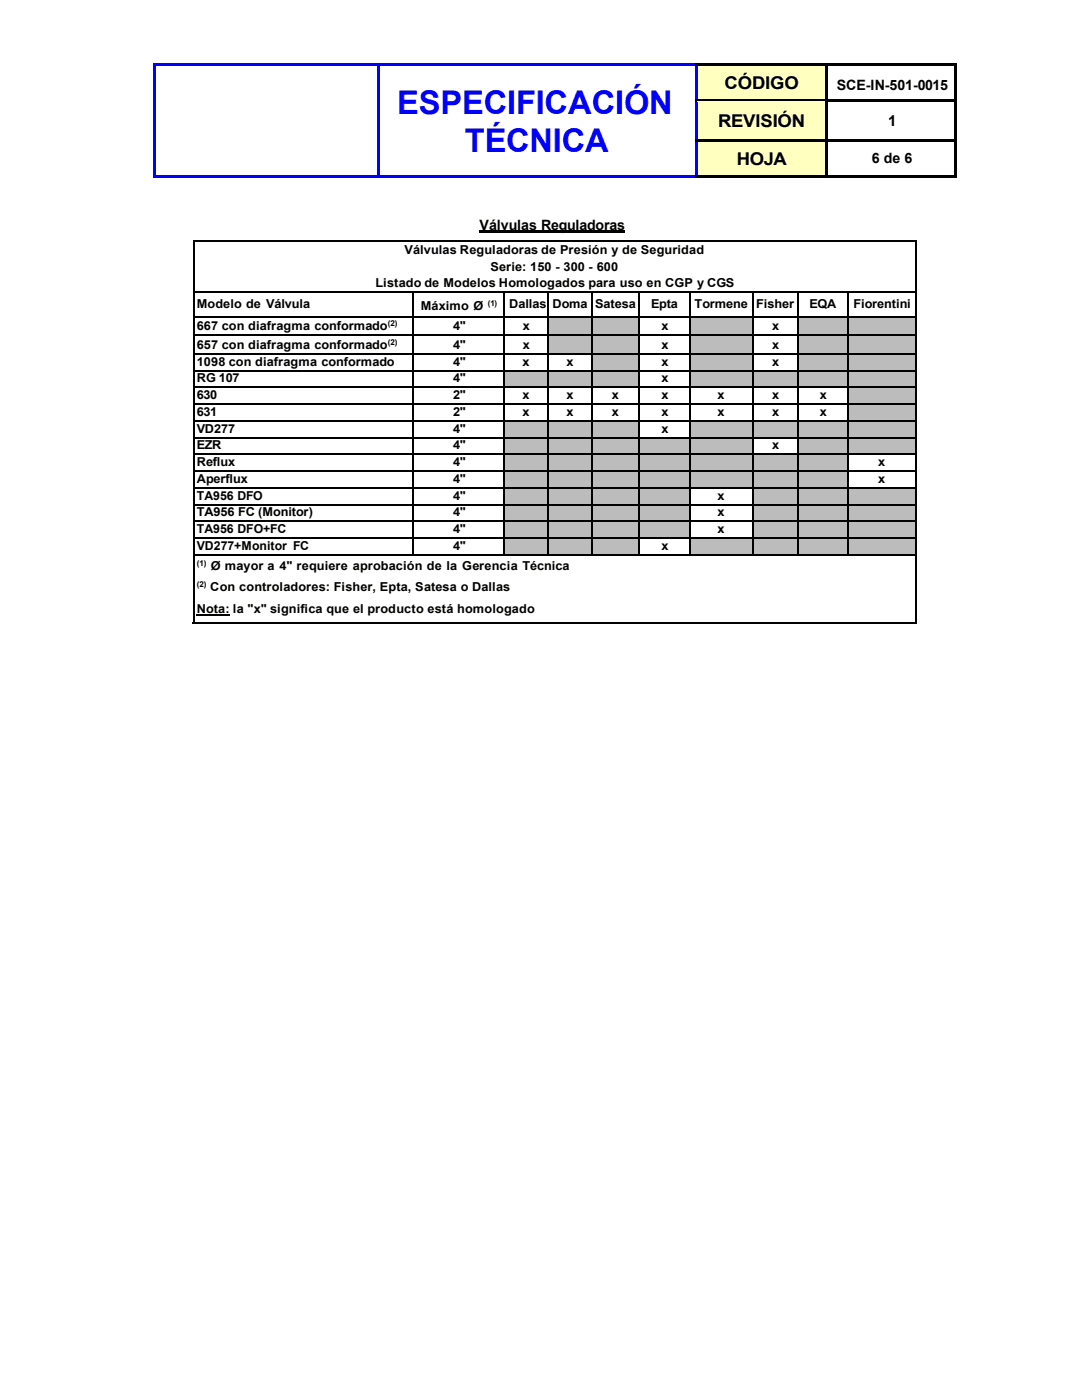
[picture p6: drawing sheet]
<svg xmlns="http://www.w3.org/2000/svg" width="216mm" height="279mm" viewBox="0 0 216 279" stroke-linecap="round" stroke-linejoin="round" font-family="sans-serif">
<defs><g id="words">
<g font-size="6.5" fill="#00f">
<text x="79.3" y="22.8">ESPECIFICACIÓN</text>
<text x="92.7" y="30.4">TÉCNICA</text>
</g>
<g font-size="3.5">
<text x="144.6" y="17.8">CÓDIGO</text>
<text x="143.3" y="25.4">REVISIÓN</text>
<text x="147" y="33">HOJA</text>
</g>
<text font-size="3" x="177.2" y="25.1">1</text>
<g font-size="2.8">
<text x="167" y="17.9">SCE-IN-501-0015</text>
<text x="174" y="32.5">6 de 6</text>
<text x="95.7" y="45.9">Válvulas Reguladoras</text>
</g>
<g font-size="2.5">
<text x="80.7" y="50.7">Válvulas Reguladoras de Presión y de Seguridad</text>
<text x="74.9" y="57.2">Listado de Modelos Homologados para uso en CGP y CGS</text>
<text x="97.9" y="54.1">Serie: 150 - 300 - 600</text>
<text x="39.3" y="61.6">Modelo de Válvula</text>
<text x="39.3" y="65.9">667 con diafragma conformado</text>
<text x="84" y="61.8">Máximo Ø</text>
<text x="90.4" y="65.8">4&quot;</text>
<text x="101.6" y="61.6">Dallas</text>
<text x="104.3" y="65.8">x</text>
<text x="110.3" y="61.6">Doma</text>
<text x="118.7" y="61.6">Satesa</text>
<text x="129.9" y="61.6">Epta</text>
<text x="132" y="65.8">x</text>
<text x="138.6" y="61.6">Tormene</text>
<text x="150.9" y="61.6">Fisher</text>
<text x="154.1" y="65.8">x</text>
<text x="161.5" y="61.6">EQA</text>
<text x="170.3" y="61.6">Fiorentini</text>
<text x="39.3" y="69.6">657 con diafragma conformado</text>
<text x="90.4" y="69.6">4&quot;</text>
<text x="104.3" y="69.6">x</text>
<text x="132" y="69.6">x</text>
<text x="154.1" y="69.6">x</text>
<text x="39.3" y="72.9">1098 con diafragma conformado</text>
<text x="39.3" y="76.3">RG 107</text>
<text x="90.4" y="72.9">4&quot;</text>
<text x="90.4" y="76.3">4&quot;</text>
<text x="104.3" y="72.9">x</text>
<text x="113" y="72.9">x</text>
<text x="132" y="72.9">x</text>
<text x="132" y="76.3">x</text>
<text x="154.1" y="72.9">x</text>
<text x="39.3" y="79.7">630</text>
<text x="39.3" y="83">631</text>
<text x="90.4" y="79.7">2&quot;</text>
<text x="90.4" y="83">2&quot;</text>
<text x="104.3" y="79.7">x</text>
<text x="104.3" y="83">x</text>
<text x="113" y="79.7">x</text>
<text x="113" y="83">x</text>
<text x="122.1" y="79.7">x</text>
<text x="122.1" y="83">x</text>
<text x="132" y="79.7">x</text>
<text x="132" y="83">x</text>
<text x="143.2" y="79.7">x</text>
<text x="143.2" y="83">x</text>
<text x="154.1" y="79.7">x</text>
<text x="154.1" y="83">x</text>
<text x="163.6" y="79.7">x</text>
<text x="163.6" y="83">x</text>
<text x="39.3" y="86.3">VD277</text>
<text x="39.3" y="89.7">EZR</text>
<text x="90.4" y="86.3">4&quot;</text>
<text x="90.4" y="89.7">4&quot;</text>
<text x="132" y="86.3">x</text>
<text x="154.1" y="89.7">x</text>
<text x="39.3" y="93">Reflux</text>
<text x="90.4" y="93">4&quot;</text>
<text x="175.3" y="93">x</text>
<text x="39.3" y="96.4">Aperflux</text>
<text x="39.3" y="99.7">TA956 DFO</text>
<text x="90.4" y="96.4">4&quot;</text>
<text x="90.4" y="99.7">4&quot;</text>
<text x="143.2" y="99.7">x</text>
<text x="175.3" y="96.4">x</text>
<text x="39.3" y="103.1">TA956 FC (Monitor)</text>
<text x="39.3" y="106.4">TA956 DFO+FC</text>
<text x="90.4" y="103.1">4&quot;</text>
<text x="90.4" y="106.4">4&quot;</text>
<text x="143.2" y="103.1">x</text>
<text x="143.2" y="106.4">x</text>
<text x="39.3" y="109.7">VD277+Monitor FC</text>
<text x="42" y="113.7">Ø mayor a 4&quot; requiere aprobación de la Gerencia Técnica</text>
<text x="90.4" y="109.7">4&quot;</text>
<text x="132" y="109.7">x</text>
<text x="42" y="117.9">Con controladores: Fisher, Epta, Satesa o Dallas</text>
<text x="39.3" y="122.4">Nota: la &quot;x&quot; significa que el producto está homologado</text>
</g>
<g font-size="1.6">
<text x="77.4" y="65.2">(2)</text>
<text x="97.3" y="61.1">(1)</text>
<text x="77.4" y="68.8">(2)</text>
<text x="39.3" y="113">(1)</text>
<text x="39.3" y="117.2">(2)</text>
</g>
</g></defs>
<g fill="#ffffbf">
<path d="M139.3 13.3h25.3v6.5h-25.3z" fill-rule="evenodd"/>
<path d="M139.3 13.3h25.3v5.3h-25.3z" fill-rule="evenodd"/>
</g>
<g fill="#00f">
<path d="M30.6 12.7h.5v.6h-.5z" fill-rule="evenodd"/>
<path d="M30.6 12.7h.5v.5h-.5z" fill-rule="evenodd"/>
<path d="M31.1 12.7h44.1v.5h-44.1z" fill-rule="evenodd"/>
<path d="M75.2 13.2l.6 .1z" fill-rule="evenodd"/>
<path d="M75.2 12.7h.6v.5h-.6z" fill-rule="evenodd"/>
<path d="M75.8 12.7h63v.5h-63z" fill-rule="evenodd"/>
<path d="M138.8 13.2l.5 .1z" fill-rule="evenodd"/>
</g>
<g fill="#000">
<path d="M138.8 12.7h.5v.5h-.5z" fill-rule="evenodd"/>
<path d="M139.3 12.7h25.3v.5h-25.3z" fill-rule="evenodd"/>
<path d="M164.6 13.2l.5 .1z" fill-rule="evenodd"/>
<path d="M164.6 12.7h.5v.5h-.5z" fill-rule="evenodd"/>
<path d="M165.1 12.7h25.4v.5h-25.4z" fill-rule="evenodd"/>
<path d="M190.5 12.7h.5v.6h-.5z" fill-rule="evenodd"/>
<path d="M190.5 12.7h.5v.5h-.5z" fill-rule="evenodd"/>
</g>
<path d="M139.3 13.2h25.3" fill="none" stroke="#ffffbf" stroke-width=".2"/>
<g fill="#00f">
<path d="M30.6 13.3h.5v6.5h-.5z" fill-rule="evenodd"/>
<path d="M75.2 13.3h.6v6.5h-.6z" fill-rule="evenodd"/>
<path d="M138.8 13.3h.5v6.5h-.5z" fill-rule="evenodd"/>
</g>
<g fill="#000">
<path d="M164.6 13.3h.5v6.5h-.5z" fill-rule="evenodd"/>
<path d="M190.5 13.3h.5v6.5h-.5z" fill-rule="evenodd"/>
</g>
<g fill="#ffffbf">
<path d="M139.3 20.3h25.3v7.6h-25.3z" fill-rule="evenodd"/>
<path d="M139.3 20.3h25.3v5.9h-25.3z" fill-rule="evenodd"/>
</g>
<g fill="#00f">
<path d="M30.6 19.8h.5v.5h-.5z" fill-rule="evenodd"/>
<path d="M75.2 19.8h.6v.5h-.6z" fill-rule="evenodd"/>
</g>
<g fill="#000">
<path d="M138.8 19.8h.5v.5h-.5z" fill-rule="evenodd"/>
<path d="M139.3 19.8h25.3v.5h-25.3z" fill-rule="evenodd"/>
<path d="M164.6 19.8h.5v.5h-.5z" fill-rule="evenodd"/>
<path d="M165.1 19.8h25.4v.5h-25.4z" fill-rule="evenodd"/>
<path d="M190.5 19.8h.5v.5h-.5z" fill-rule="evenodd"/>
</g>
<path d="M139.3 20.3h25.3" fill="none" stroke="#ffffbf" stroke-width=".2"/>
<g fill="#00f">
<path d="M30.6 20.3h.5v7.6h-.5z" fill-rule="evenodd"/>
<path d="M75.2 20.3h.6v7.6h-.6z" fill-rule="evenodd"/>
<path d="M138.8 20.3h.5v7.6h-.5z" fill-rule="evenodd"/>
</g>
<g fill="#000">
<path d="M164.6 20.3h.5v7.6h-.5z" fill-rule="evenodd"/>
<path d="M190.5 20.3h.5v7.6h-.5z" fill-rule="evenodd"/>
</g>
<g fill="#ffffbf">
<path d="M139.3 28.4h25.3v6.6h-25.3z" fill-rule="evenodd"/>
<path d="M139.3 28.4h25.3v5.4h-25.3z" fill-rule="evenodd"/>
</g>
<g fill="#00f">
<path d="M30.6 27.9h.5v.5h-.5z" fill-rule="evenodd"/>
<path d="M75.2 27.9h.6v.5h-.6z" fill-rule="evenodd"/>
</g>
<g fill="#000">
<path d="M138.8 27.9h.5v.5h-.5z" fill-rule="evenodd"/>
<path d="M139.3 27.9h25.3v.5h-25.3z" fill-rule="evenodd"/>
<path d="M164.6 27.9h.5v.5h-.5z" fill-rule="evenodd"/>
<path d="M165.1 27.9h25.4v.5h-25.4z" fill-rule="evenodd"/>
<path d="M190.5 27.9h.5v.5h-.5z" fill-rule="evenodd"/>
</g>
<path d="M139.3 28.4h25.3" fill="none" stroke="#ffffbf" stroke-width=".2"/>
<g fill="#00f">
<path d="M30.6 28.4h.5v6.7h-.5z" fill-rule="evenodd"/>
<path d="M30.6 35.1h.5v.5h-.5z" fill-rule="evenodd"/>
<path d="M30.6 35.1h.5v.5h-.5z" fill-rule="evenodd"/>
<path d="M31.1 35.1h44.1v.5h-44.1z" fill-rule="evenodd"/>
<path d="M75.2 28.4h.6v6.7h-.6z" fill-rule="evenodd"/>
<path d="M75.2 35.1h.6v.5h-.6z" fill-rule="evenodd"/>
<path d="M75.8 35.1h63v.5h-63z" fill-rule="evenodd"/>
<path d="M138.8 28.4h.5v6.7h-.5z" fill-rule="evenodd"/>
</g>
<g fill="#000">
<path d="M138.8 35.1h.5v.5h-.5z" fill-rule="evenodd"/>
<path d="M139.3 35.1h25.3v.5h-25.3z" fill-rule="evenodd"/>
<path d="M164.6 28.4h.5v6.7h-.5z" fill-rule="evenodd"/>
<path d="M164.6 35.1h.5v.5h-.5z" fill-rule="evenodd"/>
<path d="M165.1 35.1h25.4v.5h-25.4z" fill-rule="evenodd"/>
<path d="M190.5 28.4h.5v6.7h-.5z" fill-rule="evenodd"/>
<path d="M190.5 35.1h.5v.5h-.5z" fill-rule="evenodd"/>
<path d="M190.5 35.1h.5v.5h-.5z" fill-rule="evenodd"/>
<path d="M38.4 48h.4v.4h-.4z" fill-rule="evenodd"/>
<path d="M38.4 48h.4v.4h-.4z" fill-rule="evenodd"/>
<path d="M38.4 58h.4v.4h-.4z" fill-rule="evenodd"/>
<path d="M82.3 58h.4v.4h-.4z" fill-rule="evenodd"/>
<path d="M95.7 45.9h29v.5h-29z" fill-rule="evenodd"/>
<path d="M100.5 58h.3v.4h-.3z" fill-rule="evenodd"/>
<path d="M109.2 58h.3v.4h-.3z" fill-rule="evenodd"/>
<path d="M117.9 58h.3v.4h-.3z" fill-rule="evenodd"/>
<path d="M127.4 58h.3v.4h-.3z" fill-rule="evenodd"/>
<path d="M137.4 58h.4v.4h-.4z" fill-rule="evenodd"/>
<path d="M150.1 58h.4v.4h-.4z" fill-rule="evenodd"/>
<path d="M159 58h.3v.4h-.3z" fill-rule="evenodd"/>
<path d="M169.1 58h.4v.4h-.4z" fill-rule="evenodd"/>
<path d="M182.6 48h.2v.4h-.2z" fill-rule="evenodd"/>
<path d="M182.6 58h.2v.4h-.2z" fill-rule="evenodd"/>
</g>
<g fill="none" stroke="#000" stroke-width=".34">
<path d="M38.6 48.4v9.6M38.6 58.4v4.6M38.8 48.2h143.8M38.8 58.2h43.5M82.7 58.2h17.8M100.8 58.2h8.4M109.3 58.4v4.6M109.5 58.2h8.4M118.1 58.4v4.6M118.2 58.2h9.2M127.5 58.4v4.6M127.7 58.2h9.7"/>
<path d="M137.6 58.4v4.6M137.8 58.2h12.3M150.5 58.2h8.5M159.2 58.4v4.6M159.3 58.2h9.8M169.3 58.4v4.6M169.5 58.2h13.1"/>
</g>
<path d="M82.4 58.4v4.6M100.6 58.4v4.6M150.3 58.4v4.6M182.7 48.4v9.6M182.7 58.4v4.6" fill="none" stroke="#000" stroke-width=".25"/>
<g fill="#bcbcbc">
<path d="M109.5 63.3h8.3v3.4h-8.3z" fill-rule="evenodd"/>
<path d="M109.5 63.3h8.3v2.4h-8.3z" fill-rule="evenodd"/>
<path d="M118.2 63.3h9.1v3.4h-9.1z" fill-rule="evenodd"/>
<path d="M118.2 63.3h9.1v2.4h-9.1z" fill-rule="evenodd"/>
<path d="M137.8 63.3h12.3v3.4h-12.3z" fill-rule="evenodd"/>
<path d="M137.8 63.3h12.3v2.4h-12.3z" fill-rule="evenodd"/>
<path d="M159.3 63.3h9.8v3.4h-9.8z" fill-rule="evenodd"/>
<path d="M159.3 63.3h9.8v2.4h-9.8z" fill-rule="evenodd"/>
<path d="M169.5 63.3h13.1v3.4h-13.1z" fill-rule="evenodd"/>
<path d="M169.5 63.3h13.1v2.4h-13.1z" fill-rule="evenodd"/>
</g>
<g fill="#000">
<path d="M38.4 63h.4v.3h-.4z" fill-rule="evenodd"/>
<path d="M82.3 63h.3v.3h-.3z" fill-rule="evenodd"/>
<path d="M100.5 63h.2v.3h-.2z" fill-rule="evenodd"/>
<path d="M109.2 63h.3v.3h-.3z" fill-rule="evenodd"/>
<path d="M117.9 63h.3v.3h-.3z" fill-rule="evenodd"/>
<path d="M127.4 63h.3v.3h-.3z" fill-rule="evenodd"/>
<path d="M137.4 63h.4v.3h-.4z" fill-rule="evenodd"/>
<path d="M150.1 63h.3v.3h-.3z" fill-rule="evenodd"/>
<path d="M159 63h.3v.3h-.3z" fill-rule="evenodd"/>
<path d="M169.1 63h.4v.3h-.4z" fill-rule="evenodd"/>
<path d="M182.6 63h.2v.3h-.2z" fill-rule="evenodd"/>
</g>
<g fill="none" stroke="#000" stroke-width=".25">
<path d="M38.8 63.2h43.5M82.4 63.3v3.4M82.6 63.2h17.9M100.6 63.3v3.4M100.7 63.2h8.5M109.5 63.2h8.4M118.2 63.2h9.2M127.7 63.2h9.7M137.8 63.2h12.3M150.3 63.3v3.4M150.4 63.2h8.6M159.3 63.2h9.8"/>
<path d="M169.5 63.2h13.1M182.7 63.3v3.4"/>
</g>
<path d="M38.6 63.3v3.4M109.3 63.3v3.4M118.1 63.3v3.4M127.5 63.3v3.4M137.6 63.3v3.4M159.2 63.3v3.4M169.3 63.3v3.4" fill="none" stroke="#000" stroke-width=".34"/>
<g fill="#bcbcbc">
<path d="M109.5 67.1h8.3v3.4h-8.3z" fill-rule="evenodd"/>
<path d="M109.5 67.1h8.3v2.4h-8.3z" fill-rule="evenodd"/>
<path d="M118.2 67.1h9.1v3.4h-9.1z" fill-rule="evenodd"/>
<path d="M118.2 67.1h9.1v2.4h-9.1z" fill-rule="evenodd"/>
<path d="M137.8 67.1h12.3v3.4h-12.3z" fill-rule="evenodd"/>
<path d="M137.8 67.1h12.3v2.4h-12.3z" fill-rule="evenodd"/>
<path d="M159.3 67.1h9.8v3.4h-9.8z" fill-rule="evenodd"/>
<path d="M159.3 67.1h9.8v2.4h-9.8z" fill-rule="evenodd"/>
<path d="M169.5 67.1h13.1v3.4h-13.1z" fill-rule="evenodd"/>
<path d="M169.5 67.1h13.1v2.4h-13.1z" fill-rule="evenodd"/>
</g>
<g fill="#000">
<path d="M38.4 66.7h.4v.4h-.4z" fill-rule="evenodd"/>
<path d="M82.3 66.7h.4v.4h-.4z" fill-rule="evenodd"/>
<path d="M100.5 66.7h.3v.4h-.3z" fill-rule="evenodd"/>
<path d="M109.2 66.7h.3v.4h-.3z" fill-rule="evenodd"/>
<path d="M117.9 66.7h.3v.4h-.3z" fill-rule="evenodd"/>
<path d="M127.4 66.7h.3v.4h-.3z" fill-rule="evenodd"/>
<path d="M137.4 66.7h.4v.4h-.4z" fill-rule="evenodd"/>
<path d="M150.1 66.7h.4v.4h-.4z" fill-rule="evenodd"/>
<path d="M159 66.7h.3v.4h-.3z" fill-rule="evenodd"/>
<path d="M169.1 66.7h.4v.4h-.4z" fill-rule="evenodd"/>
<path d="M182.6 66.7h.2v.4h-.2z" fill-rule="evenodd"/>
</g>
<g fill="none" stroke="#000" stroke-width=".34">
<path d="M38.6 67.1v3.4M38.8 66.9h43.5M82.7 66.9h17.8M100.8 66.9h8.4M109.3 67.1v3.4M109.5 66.9h8.4M118.1 67.1v3.4M118.2 66.9h9.2M127.5 67.1v3.4M127.7 66.9h9.7M137.6 67.1v3.4M137.8 66.9h12.3"/>
<path d="M150.5 66.9h8.5M159.2 67.1v3.4M159.3 66.9h9.8M169.3 67.1v3.4M169.5 66.9h13.1"/>
</g>
<path d="M82.4 67.1v3.4M100.6 67.1v3.4M150.3 67.1v3.4M182.7 67.1v3.4" fill="none" stroke="#000" stroke-width=".25"/>
<g fill="#bcbcbc">
<path d="M118.2 70.7h9.1v3.1h-9.1z" fill-rule="evenodd"/>
<path d="M118.2 70.7h9.1v2.1h-9.1z" fill-rule="evenodd"/>
<path d="M137.8 70.7h12.3v3.1h-12.3z" fill-rule="evenodd"/>
<path d="M137.8 70.7h12.3v2.1h-12.3z" fill-rule="evenodd"/>
<path d="M159.3 70.7h9.8v3.1h-9.8z" fill-rule="evenodd"/>
<path d="M159.3 70.7h9.8v2.1h-9.8z" fill-rule="evenodd"/>
<path d="M169.5 70.7h13.1v3.1h-13.1z" fill-rule="evenodd"/>
<path d="M169.5 70.7h13.1v2.1h-13.1z" fill-rule="evenodd"/>
</g>
<g fill="#000">
<path d="M38.4 70.5h.4v.2h-.4z" fill-rule="evenodd"/>
<path d="M82.3 70.5h.3v.2h-.3z" fill-rule="evenodd"/>
<path d="M100.5 70.5h.2v.2h-.2z" fill-rule="evenodd"/>
<path d="M109.2 70.5h.3v.2h-.3z" fill-rule="evenodd"/>
<path d="M117.9 70.5h.3v.2h-.3z" fill-rule="evenodd"/>
<path d="M127.4 70.5h.3v.2h-.3z" fill-rule="evenodd"/>
<path d="M137.4 70.5h.4v.2h-.4z" fill-rule="evenodd"/>
<path d="M150.1 70.5h.3v.2h-.3z" fill-rule="evenodd"/>
<path d="M159 70.5h.3v.2h-.3z" fill-rule="evenodd"/>
<path d="M169.1 70.5h.4v.2h-.4z" fill-rule="evenodd"/>
<path d="M182.6 70.5h.2v.2h-.2z" fill-rule="evenodd"/>
</g>
<g fill="none" stroke="#000" stroke-width=".25">
<path d="M38.8 70.6h43.5M82.4 70.7v3.1M82.6 70.6h17.9M100.6 70.7v3.1M100.7 70.6h8.5M109.5 70.6h8.4M118.2 70.6h9.2M127.7 70.6h9.7M137.8 70.6h12.3M150.3 70.7v3.1M150.4 70.6h8.6M159.3 70.6h9.8"/>
<path d="M169.5 70.6h13.1M182.7 70.7v3.1"/>
</g>
<path d="M38.6 70.7v3.1M109.3 70.7v3.1M118.1 70.7v3.1M127.5 70.7v3.1M137.6 70.7v3.1M159.2 70.7v3.1M169.3 70.7v3.1" fill="none" stroke="#000" stroke-width=".34"/>
<g fill="#bcbcbc">
<path d="M100.7 74.2h8.5v2.9h-8.5z" fill-rule="evenodd"/>
<path d="M100.7 74.2h8.5v2h-8.5z" fill-rule="evenodd"/>
<path d="M109.5 74.2h8.3v2.9h-8.3z" fill-rule="evenodd"/>
<path d="M109.5 74.2h8.3v2h-8.3z" fill-rule="evenodd"/>
<path d="M118.2 74.2h9.1v2.9h-9.1z" fill-rule="evenodd"/>
<path d="M118.2 74.2h9.1v2h-9.1z" fill-rule="evenodd"/>
<path d="M137.8 74.2h12.3v2.9h-12.3z" fill-rule="evenodd"/>
<path d="M137.8 74.2h12.3v2h-12.3z" fill-rule="evenodd"/>
<path d="M150.4 74.2h8.6v2.9h-8.6z" fill-rule="evenodd"/>
<path d="M150.4 74.2h8.6v2h-8.6z" fill-rule="evenodd"/>
<path d="M159.3 74.2h9.8v2.9h-9.8z" fill-rule="evenodd"/>
<path d="M159.3 74.2h9.8v2h-9.8z" fill-rule="evenodd"/>
<path d="M169.5 74.2h13.1v2.9h-13.1z" fill-rule="evenodd"/>
<path d="M169.5 74.2h13.1v2h-13.1z" fill-rule="evenodd"/>
</g>
<g fill="#000">
<path d="M38.4 73.8h.4v.4h-.4z" fill-rule="evenodd"/>
<path d="M82.3 73.8h.4v.4h-.4z" fill-rule="evenodd"/>
<path d="M100.5 73.8h.3v.4h-.3z" fill-rule="evenodd"/>
<path d="M109.2 73.8h.3v.4h-.3z" fill-rule="evenodd"/>
<path d="M117.9 73.8h.3v.4h-.3z" fill-rule="evenodd"/>
<path d="M127.4 73.8h.3v.4h-.3z" fill-rule="evenodd"/>
<path d="M137.4 73.8h.4v.4h-.4z" fill-rule="evenodd"/>
<path d="M150.1 73.8h.4v.4h-.4z" fill-rule="evenodd"/>
<path d="M159 73.8h.3v.4h-.3z" fill-rule="evenodd"/>
<path d="M169.1 73.8h.4v.4h-.4z" fill-rule="evenodd"/>
<path d="M182.6 73.8h.2v.4h-.2z" fill-rule="evenodd"/>
</g>
<g fill="none" stroke="#000" stroke-width=".34">
<path d="M38.6 74.2v2.9M38.8 74h43.5M82.7 74h17.8M100.8 74h8.4M109.3 74.2v2.9M109.5 74h8.4M118.1 74.2v2.9M118.2 74h9.2M127.5 74.2v2.9M127.7 74h9.7M137.6 74.2v2.9M137.8 74h12.3"/>
<path d="M150.5 74h8.5M159.2 74.2v2.9M159.3 74h9.8M169.3 74.2v2.9M169.5 74h13.1"/>
</g>
<path d="M82.4 74.2v2.9M100.6 74.2v2.9M150.3 74.2v2.9M182.7 74.2v2.9" fill="none" stroke="#000" stroke-width=".25"/>
<g fill="#bcbcbc">
<path d="M169.5 77.5h13.1v3h-13.1z" fill-rule="evenodd"/>
<path d="M169.5 77.5h13.1v2.1h-13.1z" fill-rule="evenodd"/>
</g>
<g fill="#000">
<path d="M38.4 77.1h.4v.4h-.4z" fill-rule="evenodd"/>
<path d="M82.3 77.1h.4v.4h-.4z" fill-rule="evenodd"/>
<path d="M100.5 77.1h.3v.4h-.3z" fill-rule="evenodd"/>
<path d="M109.2 77.1h.3v.4h-.3z" fill-rule="evenodd"/>
<path d="M117.9 77.1h.3v.4h-.3z" fill-rule="evenodd"/>
<path d="M127.4 77.1h.3v.4h-.3z" fill-rule="evenodd"/>
<path d="M137.4 77.1h.4v.4h-.4z" fill-rule="evenodd"/>
<path d="M150.1 77.1h.4v.4h-.4z" fill-rule="evenodd"/>
<path d="M159 77.1h.3v.4h-.3z" fill-rule="evenodd"/>
<path d="M169.1 77.1h.4v.4h-.4z" fill-rule="evenodd"/>
<path d="M182.6 77.1h.2v.4h-.2z" fill-rule="evenodd"/>
</g>
<g fill="none" stroke="#000" stroke-width=".34">
<path d="M38.6 77.5v3M38.8 77.3h43.5M82.7 77.3h17.8M100.8 77.3h8.4M109.3 77.5v3M109.5 77.3h8.4M118.1 77.5v3M118.2 77.3h9.2M127.5 77.5v3M127.7 77.3h9.7M137.6 77.5v3M137.8 77.3h12.3"/>
<path d="M150.5 77.3h8.5M159.2 77.5v3M159.3 77.3h9.8M169.3 77.5v3M169.5 77.3h13.1"/>
</g>
<path d="M82.4 77.5v3M100.6 77.5v3M150.3 77.5v3M182.7 77.5v3" fill="none" stroke="#000" stroke-width=".25"/>
<g fill="#bcbcbc">
<path d="M169.5 80.8h13.1v3.1h-13.1z" fill-rule="evenodd"/>
<path d="M169.5 80.8h13.1v2h-13.1z" fill-rule="evenodd"/>
</g>
<g fill="#000">
<path d="M38.4 80.5h.4v.3h-.4z" fill-rule="evenodd"/>
<path d="M82.3 80.5h.3v.3h-.3z" fill-rule="evenodd"/>
<path d="M100.5 80.5h.2v.3h-.2z" fill-rule="evenodd"/>
<path d="M109.2 80.5h.3v.3h-.3z" fill-rule="evenodd"/>
<path d="M117.9 80.5h.3v.3h-.3z" fill-rule="evenodd"/>
<path d="M127.4 80.5h.3v.3h-.3z" fill-rule="evenodd"/>
<path d="M137.4 80.5h.4v.3h-.4z" fill-rule="evenodd"/>
<path d="M150.1 80.5h.3v.3h-.3z" fill-rule="evenodd"/>
<path d="M159 80.5h.3v.3h-.3z" fill-rule="evenodd"/>
<path d="M169.1 80.5h.4v.3h-.4z" fill-rule="evenodd"/>
<path d="M182.6 80.5h.2v.3h-.2z" fill-rule="evenodd"/>
</g>
<g fill="none" stroke="#000" stroke-width=".25">
<path d="M38.8 80.7h43.5M82.4 80.8v3.1M82.6 80.7h17.9M100.6 80.8v3.1M100.7 80.7h8.5M109.5 80.7h8.4M118.2 80.7h9.2M127.7 80.7h9.7M137.8 80.7h12.3M150.3 80.8v3.1M150.4 80.7h8.6M159.3 80.7h9.8"/>
<path d="M169.5 80.7h13.1M182.7 80.8v3.1"/>
</g>
<path d="M38.6 80.8v3.1M109.3 80.8v3.1M118.1 80.8v3.1M127.5 80.8v3.1M137.6 80.8v3.1M159.2 80.8v3.1M169.3 80.8v3.1" fill="none" stroke="#000" stroke-width=".34"/>
<g fill="#bcbcbc">
<path d="M100.7 84.1h8.5v3.1h-8.5z" fill-rule="evenodd"/>
<path d="M100.7 84.1h8.5v2.1h-8.5z" fill-rule="evenodd"/>
<path d="M109.5 84.1h8.3v3.1h-8.3z" fill-rule="evenodd"/>
<path d="M109.5 84.1h8.3v2.1h-8.3z" fill-rule="evenodd"/>
<path d="M118.2 84.1h9.1v3.1h-9.1z" fill-rule="evenodd"/>
<path d="M118.2 84.1h9.1v2.1h-9.1z" fill-rule="evenodd"/>
<path d="M137.8 84.1h12.3v3.1h-12.3z" fill-rule="evenodd"/>
<path d="M137.8 84.1h12.3v2.1h-12.3z" fill-rule="evenodd"/>
<path d="M150.4 84.1h8.6v3.1h-8.6z" fill-rule="evenodd"/>
<path d="M150.4 84.1h8.6v2.1h-8.6z" fill-rule="evenodd"/>
<path d="M159.3 84.1h9.8v3.1h-9.8z" fill-rule="evenodd"/>
<path d="M159.3 84.1h9.8v2.1h-9.8z" fill-rule="evenodd"/>
<path d="M169.5 84.1h13.1v3.1h-13.1z" fill-rule="evenodd"/>
<path d="M169.5 84.1h13.1v2.1h-13.1z" fill-rule="evenodd"/>
</g>
<g fill="#000">
<path d="M38.4 83.9h.4v.2h-.4z" fill-rule="evenodd"/>
<path d="M82.3 83.9h.3v.2h-.3z" fill-rule="evenodd"/>
<path d="M100.5 83.9h.2v.2h-.2z" fill-rule="evenodd"/>
<path d="M109.2 83.9h.3v.2h-.3z" fill-rule="evenodd"/>
<path d="M117.9 83.9h.3v.2h-.3z" fill-rule="evenodd"/>
<path d="M127.4 83.9h.3v.2h-.3z" fill-rule="evenodd"/>
<path d="M137.4 83.9h.4v.2h-.4z" fill-rule="evenodd"/>
<path d="M150.1 83.9h.3v.2h-.3z" fill-rule="evenodd"/>
<path d="M159 83.9h.3v.2h-.3z" fill-rule="evenodd"/>
<path d="M169.1 83.9h.4v.2h-.4z" fill-rule="evenodd"/>
<path d="M182.6 83.9h.2v.2h-.2z" fill-rule="evenodd"/>
</g>
<g fill="none" stroke="#000" stroke-width=".25">
<path d="M38.8 84h43.5M82.4 84.1v3.1M82.6 84h17.9M100.6 84.1v3.1M100.7 84h8.5M109.5 84h8.4M118.2 84h9.2M127.7 84h9.7M137.8 84h12.3M150.3 84.1v3.1M150.4 84h8.6M159.3 84h9.8"/>
<path d="M169.5 84h13.1M182.7 84.1v3.1"/>
</g>
<path d="M38.6 84.1v3.1M109.3 84.1v3.1M118.1 84.1v3.1M127.5 84.1v3.1M137.6 84.1v3.1M159.2 84.1v3.1M169.3 84.1v3.1" fill="none" stroke="#000" stroke-width=".34"/>
<g fill="#bcbcbc">
<path d="M100.7 87.6h8.5v2.9h-8.5z" fill-rule="evenodd"/>
<path d="M100.7 87.6h8.5v2h-8.5z" fill-rule="evenodd"/>
<path d="M109.5 87.6h8.3v2.9h-8.3z" fill-rule="evenodd"/>
<path d="M109.5 87.6h8.3v2h-8.3z" fill-rule="evenodd"/>
<path d="M118.2 87.6h9.1v2.9h-9.1z" fill-rule="evenodd"/>
<path d="M118.2 87.6h9.1v2h-9.1z" fill-rule="evenodd"/>
<path d="M127.7 87.6h9.7v2.9h-9.7z" fill-rule="evenodd"/>
<path d="M127.7 87.6h9.7v2h-9.7z" fill-rule="evenodd"/>
<path d="M137.8 87.6h12.3v2.9h-12.3z" fill-rule="evenodd"/>
<path d="M137.8 87.6h12.3v2h-12.3z" fill-rule="evenodd"/>
<path d="M159.3 87.6h9.8v2.9h-9.8z" fill-rule="evenodd"/>
<path d="M159.3 87.6h9.8v2h-9.8z" fill-rule="evenodd"/>
<path d="M169.5 87.6h13.1v2.9h-13.1z" fill-rule="evenodd"/>
<path d="M169.5 87.6h13.1v2h-13.1z" fill-rule="evenodd"/>
</g>
<g fill="#000">
<path d="M38.4 87.2h.4v.3h-.4z" fill-rule="evenodd"/>
<path d="M82.3 87.2h.4v.3h-.4z" fill-rule="evenodd"/>
<path d="M100.5 87.2h.3v.3h-.3z" fill-rule="evenodd"/>
<path d="M109.2 87.2h.3v.3h-.3z" fill-rule="evenodd"/>
<path d="M117.9 87.2h.3v.3h-.3z" fill-rule="evenodd"/>
<path d="M127.4 87.2h.3v.3h-.3z" fill-rule="evenodd"/>
<path d="M137.4 87.2h.4v.3h-.4z" fill-rule="evenodd"/>
<path d="M150.1 87.2h.4v.3h-.4z" fill-rule="evenodd"/>
<path d="M159 87.2h.3v.3h-.3z" fill-rule="evenodd"/>
<path d="M169.1 87.2h.4v.3h-.4z" fill-rule="evenodd"/>
<path d="M182.6 87.2h.2v.3h-.2z" fill-rule="evenodd"/>
</g>
<g fill="none" stroke="#000" stroke-width=".34">
<path d="M38.6 87.5v3M38.8 87.3h43.5M82.7 87.3h17.8M100.8 87.3h8.4M109.3 87.5v3M109.5 87.3h8.4M118.1 87.5v3M118.2 87.3h9.2M127.5 87.5v3M127.7 87.3h9.7M137.6 87.5v3M137.8 87.3h12.3"/>
<path d="M150.5 87.3h8.5M159.2 87.5v3M159.3 87.3h9.8M169.3 87.5v3M169.5 87.3h13.1"/>
</g>
<path d="M82.4 87.5v3M100.6 87.5v3M150.3 87.5v3M182.7 87.5v3" fill="none" stroke="#000" stroke-width=".25"/>
<g fill="#bcbcbc">
<path d="M100.7 90.9h8.5v3h-8.5z" fill-rule="evenodd"/>
<path d="M100.7 90.9h8.5v2h-8.5z" fill-rule="evenodd"/>
<path d="M109.5 90.9h8.3v3h-8.3z" fill-rule="evenodd"/>
<path d="M109.5 90.9h8.3v2h-8.3z" fill-rule="evenodd"/>
<path d="M118.2 90.9h9.1v3h-9.1z" fill-rule="evenodd"/>
<path d="M118.2 90.9h9.1v2h-9.1z" fill-rule="evenodd"/>
<path d="M127.7 90.9h9.7v3h-9.7z" fill-rule="evenodd"/>
<path d="M127.7 90.9h9.7v2h-9.7z" fill-rule="evenodd"/>
<path d="M137.8 90.9h12.3v3h-12.3z" fill-rule="evenodd"/>
<path d="M137.8 90.9h12.3v2h-12.3z" fill-rule="evenodd"/>
<path d="M150.4 90.9h8.6v3h-8.6z" fill-rule="evenodd"/>
<path d="M150.4 90.9h8.6v2h-8.6z" fill-rule="evenodd"/>
<path d="M159.3 90.9h9.8v3h-9.8z" fill-rule="evenodd"/>
<path d="M159.3 90.9h9.8v2h-9.8z" fill-rule="evenodd"/>
</g>
<g fill="#000">
<path d="M38.4 90.5h.4v.4h-.4z" fill-rule="evenodd"/>
<path d="M82.3 90.5h.4v.4h-.4z" fill-rule="evenodd"/>
<path d="M100.5 90.5h.3v.4h-.3z" fill-rule="evenodd"/>
<path d="M109.2 90.5h.3v.4h-.3z" fill-rule="evenodd"/>
<path d="M117.9 90.5h.3v.4h-.3z" fill-rule="evenodd"/>
<path d="M127.4 90.5h.3v.4h-.3z" fill-rule="evenodd"/>
<path d="M137.4 90.5h.4v.4h-.4z" fill-rule="evenodd"/>
<path d="M150.1 90.5h.4v.4h-.4z" fill-rule="evenodd"/>
<path d="M159 90.5h.3v.4h-.3z" fill-rule="evenodd"/>
<path d="M169.1 90.5h.4v.4h-.4z" fill-rule="evenodd"/>
<path d="M182.6 90.5h.2v.4h-.2z" fill-rule="evenodd"/>
</g>
<g fill="none" stroke="#000" stroke-width=".34">
<path d="M38.6 90.9v3M38.8 90.7h43.5M82.7 90.7h17.8M100.8 90.7h8.4M109.3 90.9v3M109.5 90.7h8.4M118.1 90.9v3M118.2 90.7h9.2M127.5 90.9v3M127.7 90.7h9.7M137.6 90.9v3M137.8 90.7h12.3"/>
<path d="M150.5 90.7h8.5M159.2 90.9v3M159.3 90.7h9.8M169.3 90.9v3M169.5 90.7h13.1"/>
</g>
<path d="M82.4 90.9v3M100.6 90.9v3M150.3 90.9v3M182.7 90.9v3" fill="none" stroke="#000" stroke-width=".25"/>
<g fill="#bcbcbc">
<path d="M100.7 94.2h8.5v3.1h-8.5z" fill-rule="evenodd"/>
<path d="M100.7 94.2h8.5v2h-8.5z" fill-rule="evenodd"/>
<path d="M109.5 94.2h8.3v3.1h-8.3z" fill-rule="evenodd"/>
<path d="M109.5 94.2h8.3v2h-8.3z" fill-rule="evenodd"/>
<path d="M118.2 94.2h9.1v3.1h-9.1z" fill-rule="evenodd"/>
<path d="M118.2 94.2h9.1v2h-9.1z" fill-rule="evenodd"/>
<path d="M127.7 94.2h9.7v3.1h-9.7z" fill-rule="evenodd"/>
<path d="M127.7 94.2h9.7v2h-9.7z" fill-rule="evenodd"/>
<path d="M137.8 94.2h12.3v3.1h-12.3z" fill-rule="evenodd"/>
<path d="M137.8 94.2h12.3v2h-12.3z" fill-rule="evenodd"/>
<path d="M150.4 94.2h8.6v3.1h-8.6z" fill-rule="evenodd"/>
<path d="M150.4 94.2h8.6v2h-8.6z" fill-rule="evenodd"/>
<path d="M159.3 94.2h9.8v3.1h-9.8z" fill-rule="evenodd"/>
<path d="M159.3 94.2h9.8v2h-9.8z" fill-rule="evenodd"/>
</g>
<g fill="#000">
<path d="M38.4 93.9h.4v.3h-.4z" fill-rule="evenodd"/>
<path d="M82.3 93.9h.3v.3h-.3z" fill-rule="evenodd"/>
<path d="M100.5 93.9h.2v.3h-.2z" fill-rule="evenodd"/>
<path d="M109.2 93.9h.3v.3h-.3z" fill-rule="evenodd"/>
<path d="M117.9 93.9h.3v.3h-.3z" fill-rule="evenodd"/>
<path d="M127.4 93.9h.3v.3h-.3z" fill-rule="evenodd"/>
<path d="M137.4 93.9h.4v.3h-.4z" fill-rule="evenodd"/>
<path d="M150.1 93.9h.3v.3h-.3z" fill-rule="evenodd"/>
<path d="M159 93.9h.3v.3h-.3z" fill-rule="evenodd"/>
<path d="M169.1 93.9h.4v.3h-.4z" fill-rule="evenodd"/>
<path d="M182.6 93.9h.2v.3h-.2z" fill-rule="evenodd"/>
</g>
<g fill="none" stroke="#000" stroke-width=".25">
<path d="M38.8 94h43.5M82.4 94.2v3.1M82.6 94h17.9M100.6 94.2v3.1M100.7 94h8.5M109.5 94h8.4M118.2 94h9.2M127.7 94h9.7M137.8 94h12.3M150.3 94.2v3.1M150.4 94h8.6M159.3 94h9.8"/>
<path d="M169.5 94h13.1M182.7 94.2v3.1"/>
</g>
<path d="M38.6 94.2v3.1M109.3 94.2v3.1M118.1 94.2v3.1M127.5 94.2v3.1M137.6 94.2v3.1M159.2 94.2v3.1M169.3 94.2v3.1" fill="none" stroke="#000" stroke-width=".34"/>
<g fill="#bcbcbc">
<path d="M100.7 97.5h8.5v3.1h-8.5z" fill-rule="evenodd"/>
<path d="M100.7 97.5h8.5v2h-8.5z" fill-rule="evenodd"/>
<path d="M109.5 97.5h8.3v3.1h-8.3z" fill-rule="evenodd"/>
<path d="M109.5 97.5h8.3v2h-8.3z" fill-rule="evenodd"/>
<path d="M118.2 97.5h9.1v3.1h-9.1z" fill-rule="evenodd"/>
<path d="M118.2 97.5h9.1v2h-9.1z" fill-rule="evenodd"/>
<path d="M127.7 97.5h9.7v3.1h-9.7z" fill-rule="evenodd"/>
<path d="M127.7 97.5h9.7v2h-9.7z" fill-rule="evenodd"/>
<path d="M150.4 97.5h8.6v3.1h-8.6z" fill-rule="evenodd"/>
<path d="M150.4 97.5h8.6v2h-8.6z" fill-rule="evenodd"/>
<path d="M159.3 97.5h9.8v3.1h-9.8z" fill-rule="evenodd"/>
<path d="M159.3 97.5h9.8v2h-9.8z" fill-rule="evenodd"/>
<path d="M169.5 97.5h13.1v3.1h-13.1z" fill-rule="evenodd"/>
<path d="M169.5 97.5h13.1v2h-13.1z" fill-rule="evenodd"/>
</g>
<g fill="#000">
<path d="M38.4 97.3h.4v.2h-.4z" fill-rule="evenodd"/>
<path d="M82.3 97.3h.3v.2h-.3z" fill-rule="evenodd"/>
<path d="M100.5 97.3h.2v.2h-.2z" fill-rule="evenodd"/>
<path d="M109.2 97.3h.3v.2h-.3z" fill-rule="evenodd"/>
<path d="M117.9 97.3h.3v.2h-.3z" fill-rule="evenodd"/>
<path d="M127.4 97.3h.3v.2h-.3z" fill-rule="evenodd"/>
<path d="M137.4 97.3h.4v.2h-.4z" fill-rule="evenodd"/>
<path d="M150.1 97.3h.3v.2h-.3z" fill-rule="evenodd"/>
<path d="M159 97.3h.3v.2h-.3z" fill-rule="evenodd"/>
<path d="M169.1 97.3h.4v.2h-.4z" fill-rule="evenodd"/>
<path d="M182.6 97.3h.2v.2h-.2z" fill-rule="evenodd"/>
</g>
<g fill="none" stroke="#000" stroke-width=".25">
<path d="M38.8 97.4h43.5M82.4 97.5v3.1M82.6 97.4h17.9M100.6 97.5v3.1M100.7 97.4h8.5M109.5 97.4h8.4M118.2 97.4h9.2M127.7 97.4h9.7M137.8 97.4h12.3M150.3 97.5v3.1M150.4 97.4h8.6M159.3 97.4h9.8"/>
<path d="M169.5 97.4h13.1M182.7 97.5v3.1"/>
</g>
<path d="M38.6 97.5v3.1M109.3 97.5v3.1M118.1 97.5v3.1M127.5 97.5v3.1M137.6 97.5v3.1M159.2 97.5v3.1M169.3 97.5v3.1" fill="none" stroke="#000" stroke-width=".34"/>
<g fill="#bcbcbc">
<path d="M100.7 100.9h8.5v3h-8.5z" fill-rule="evenodd"/>
<path d="M100.7 100.9h8.5v2h-8.5z" fill-rule="evenodd"/>
<path d="M109.5 100.9h8.3v3h-8.3z" fill-rule="evenodd"/>
<path d="M109.5 100.9h8.3v2h-8.3z" fill-rule="evenodd"/>
<path d="M118.2 100.9h9.1v3h-9.1z" fill-rule="evenodd"/>
<path d="M118.2 100.9h9.1v2h-9.1z" fill-rule="evenodd"/>
<path d="M127.7 100.9h9.7v3h-9.7z" fill-rule="evenodd"/>
<path d="M127.7 100.9h9.7v2h-9.7z" fill-rule="evenodd"/>
<path d="M150.4 100.9h8.6v3h-8.6z" fill-rule="evenodd"/>
<path d="M150.4 100.9h8.6v2h-8.6z" fill-rule="evenodd"/>
<path d="M159.3 100.9h9.8v3h-9.8z" fill-rule="evenodd"/>
<path d="M159.3 100.9h9.8v2h-9.8z" fill-rule="evenodd"/>
<path d="M169.5 100.9h13.1v3h-13.1z" fill-rule="evenodd"/>
<path d="M169.5 100.9h13.1v2h-13.1z" fill-rule="evenodd"/>
</g>
<g fill="#000">
<path d="M38.4 100.6h.4v.3h-.4z" fill-rule="evenodd"/>
<path d="M82.3 100.6h.4v.3h-.4z" fill-rule="evenodd"/>
<path d="M100.5 100.6h.3v.3h-.3z" fill-rule="evenodd"/>
<path d="M109.2 100.6h.3v.3h-.3z" fill-rule="evenodd"/>
<path d="M117.9 100.6h.3v.3h-.3z" fill-rule="evenodd"/>
<path d="M127.4 100.6h.3v.3h-.3z" fill-rule="evenodd"/>
<path d="M137.4 100.6h.4v.3h-.4z" fill-rule="evenodd"/>
<path d="M150.1 100.6h.4v.3h-.4z" fill-rule="evenodd"/>
<path d="M159 100.6h.3v.3h-.3z" fill-rule="evenodd"/>
<path d="M169.1 100.6h.4v.3h-.4z" fill-rule="evenodd"/>
<path d="M182.6 100.6h.2v.3h-.2z" fill-rule="evenodd"/>
</g>
<g fill="none" stroke="#000" stroke-width=".34">
<path d="M38.6 100.9v3M38.8 100.7h43.5M82.7 100.7h17.8M100.8 100.7h8.4M109.3 100.9v3M109.5 100.7h8.4M118.1 100.9v3M118.2 100.7h9.2M127.5 100.9v3M127.7 100.7h9.7M137.6 100.9v3M137.8 100.7h12.3"/>
<path d="M150.5 100.7h8.5M159.2 100.9v3M159.3 100.7h9.8M169.3 100.9v3M169.5 100.7h13.1"/>
</g>
<path d="M82.4 100.9v3M100.6 100.9v3M150.3 100.9v3M182.7 100.9v3" fill="none" stroke="#000" stroke-width=".25"/>
<g fill="#bcbcbc">
<path d="M100.7 104.2h8.5v3.1h-8.5z" fill-rule="evenodd"/>
<path d="M100.7 104.2h8.5v2.1h-8.5z" fill-rule="evenodd"/>
<path d="M109.5 104.2h8.3v3.1h-8.3z" fill-rule="evenodd"/>
<path d="M109.5 104.2h8.3v2.1h-8.3z" fill-rule="evenodd"/>
<path d="M118.2 104.2h9.1v3.1h-9.1z" fill-rule="evenodd"/>
<path d="M118.2 104.2h9.1v2.1h-9.1z" fill-rule="evenodd"/>
<path d="M127.7 104.2h9.7v3.1h-9.7z" fill-rule="evenodd"/>
<path d="M127.7 104.2h9.7v2.1h-9.7z" fill-rule="evenodd"/>
<path d="M150.4 104.2h8.6v3.1h-8.6z" fill-rule="evenodd"/>
<path d="M150.4 104.2h8.6v2.1h-8.6z" fill-rule="evenodd"/>
<path d="M159.3 104.2h9.8v3.1h-9.8z" fill-rule="evenodd"/>
<path d="M159.3 104.2h9.8v2.1h-9.8z" fill-rule="evenodd"/>
<path d="M169.5 104.2h13.1v3.1h-13.1z" fill-rule="evenodd"/>
<path d="M169.5 104.2h13.1v2.1h-13.1z" fill-rule="evenodd"/>
</g>
<g fill="#000">
<path d="M38.4 103.9h.4v.3h-.4z" fill-rule="evenodd"/>
<path d="M82.3 103.9h.4v.3h-.4z" fill-rule="evenodd"/>
<path d="M100.5 103.9h.3v.3h-.3z" fill-rule="evenodd"/>
<path d="M109.2 103.9h.3v.3h-.3z" fill-rule="evenodd"/>
<path d="M117.9 103.9h.3v.3h-.3z" fill-rule="evenodd"/>
<path d="M127.4 103.9h.3v.3h-.3z" fill-rule="evenodd"/>
<path d="M137.4 103.9h.4v.3h-.4z" fill-rule="evenodd"/>
<path d="M150.1 103.9h.4v.3h-.4z" fill-rule="evenodd"/>
<path d="M159 103.9h.3v.3h-.3z" fill-rule="evenodd"/>
<path d="M169.1 103.9h.4v.3h-.4z" fill-rule="evenodd"/>
<path d="M182.6 103.9h.2v.3h-.2z" fill-rule="evenodd"/>
</g>
<g fill="none" stroke="#000" stroke-width=".34">
<path d="M38.6 104.2v3.1M38.8 104.1h43.5M82.7 104.1h17.8M100.8 104.1h8.4M109.3 104.2v3.1M109.5 104.1h8.4M118.1 104.2v3.1M118.2 104.1h9.2M127.5 104.2v3.1M127.7 104.1h9.7M137.6 104.2v3.1M137.8 104.1h12.3"/>
<path d="M150.5 104.1h8.5M159.2 104.2v3.1M159.3 104.1h9.8M169.3 104.2v3.1M169.5 104.1h13.1"/>
</g>
<path d="M82.4 104.2v3.1M100.6 104.2v3.1M150.3 104.2v3.1M182.7 104.2v3.1" fill="none" stroke="#000" stroke-width=".25"/>
<g fill="#bcbcbc">
<path d="M100.7 107.5h8.5v3.1h-8.5z" fill-rule="evenodd"/>
<path d="M100.7 107.5h8.5v2.1h-8.5z" fill-rule="evenodd"/>
<path d="M109.5 107.5h8.3v3.1h-8.3z" fill-rule="evenodd"/>
<path d="M109.5 107.5h8.3v2.1h-8.3z" fill-rule="evenodd"/>
<path d="M118.2 107.5h9.1v3.1h-9.1z" fill-rule="evenodd"/>
<path d="M118.2 107.5h9.1v2.1h-9.1z" fill-rule="evenodd"/>
<path d="M137.8 107.5h12.3v3.1h-12.3z" fill-rule="evenodd"/>
<path d="M137.8 107.5h12.3v2.1h-12.3z" fill-rule="evenodd"/>
<path d="M150.4 107.5h8.6v3.1h-8.6z" fill-rule="evenodd"/>
<path d="M150.4 107.5h8.6v2.1h-8.6z" fill-rule="evenodd"/>
<path d="M159.3 107.5h9.8v3.1h-9.8z" fill-rule="evenodd"/>
<path d="M159.3 107.5h9.8v2.1h-9.8z" fill-rule="evenodd"/>
<path d="M169.5 107.5h13.1v3.1h-13.1z" fill-rule="evenodd"/>
<path d="M169.5 107.5h13.1v2.1h-13.1z" fill-rule="evenodd"/>
</g>
<g fill="#000">
<path d="M38.4 107.3h.4v.2h-.4z" fill-rule="evenodd"/>
<path d="M38.4 110.6h.4v.3h-.4z" fill-rule="evenodd"/>
<path d="M82.3 107.3h.3v.2h-.3z" fill-rule="evenodd"/>
<path d="M82.3 110.6h.3v.3h-.3z" fill-rule="evenodd"/>
<path d="M100.5 107.3h.2v.2h-.2z" fill-rule="evenodd"/>
<path d="M100.5 110.6h.2v.3h-.2z" fill-rule="evenodd"/>
<path d="M109.2 107.3h.3v.2h-.3z" fill-rule="evenodd"/>
<path d="M109.2 110.6h.2v.3h-.2z" fill-rule="evenodd"/>
<path d="M117.9 107.3h.3v.2h-.3z" fill-rule="evenodd"/>
<path d="M117.9 110.6h.2v.3h-.2z" fill-rule="evenodd"/>
<path d="M127.4 107.3h.3v.2h-.3z" fill-rule="evenodd"/>
<path d="M127.4 110.6h.2v.3h-.2z" fill-rule="evenodd"/>
<path d="M137.4 107.3h.4v.2h-.4z" fill-rule="evenodd"/>
<path d="M137.4 110.6h.3v.3h-.3z" fill-rule="evenodd"/>
<path d="M150.1 107.3h.3v.2h-.3z" fill-rule="evenodd"/>
<path d="M150.1 110.6h.3v.3h-.3z" fill-rule="evenodd"/>
<path d="M159 107.3h.3v.2h-.3z" fill-rule="evenodd"/>
<path d="M159 110.6h.2v.3h-.2z" fill-rule="evenodd"/>
<path d="M169.1 107.3h.4v.2h-.4z" fill-rule="evenodd"/>
<path d="M169.1 110.6h.3v.3h-.3z" fill-rule="evenodd"/>
<path d="M182.6 107.3h.2v.2h-.2z" fill-rule="evenodd"/>
<path d="M182.6 110.6h.2v.3h-.2z" fill-rule="evenodd"/>
<path d="M182.6 124.3h.2v.2h-.2z" fill-rule="evenodd"/>
<path d="M182.6 124.3h.2v.2h-.2z" fill-rule="evenodd"/>
</g>
<g fill="none" stroke="#000" stroke-width=".25">
<path d="M38.8 107.4h43.5M38.8 110.8h43.5M82.4 107.5v3.1M82.6 107.4h17.9M82.6 110.8h17.9M100.6 107.5v3.1M100.7 107.4h8.5M100.7 110.8h8.5M109.4 110.8h8.5M109.5 107.4h8.4M118.1 110.8h9.3M118.2 107.4h9.2"/>
<path d="M127.6 110.8h9.8M127.7 107.4h9.7M137.7 110.8h12.4M137.8 107.4h12.3M150.3 107.5v3.1M150.4 107.4h8.6M150.4 110.8h8.6M159.2 110.8h9.9M159.3 107.4h9.8M169.4 110.8h13.2M169.5 107.4h13.1M182.7 107.5v3.1"/>
<path d="M182.7 110.9v13.4M38.4 124.4h144.2M39.3 122.7h6.6"/>
</g>
<path d="M38.6 107.5v3.1M38.6 110.9v13.4M109.3 107.5v3.1M118.1 107.5v3.1M127.5 107.5v3.1M137.6 107.5v3.1M159.2 107.5v3.1M169.3 107.5v3.1" fill="none" stroke="#000" stroke-width=".34"/>
<use href="#words"/>
</svg>
